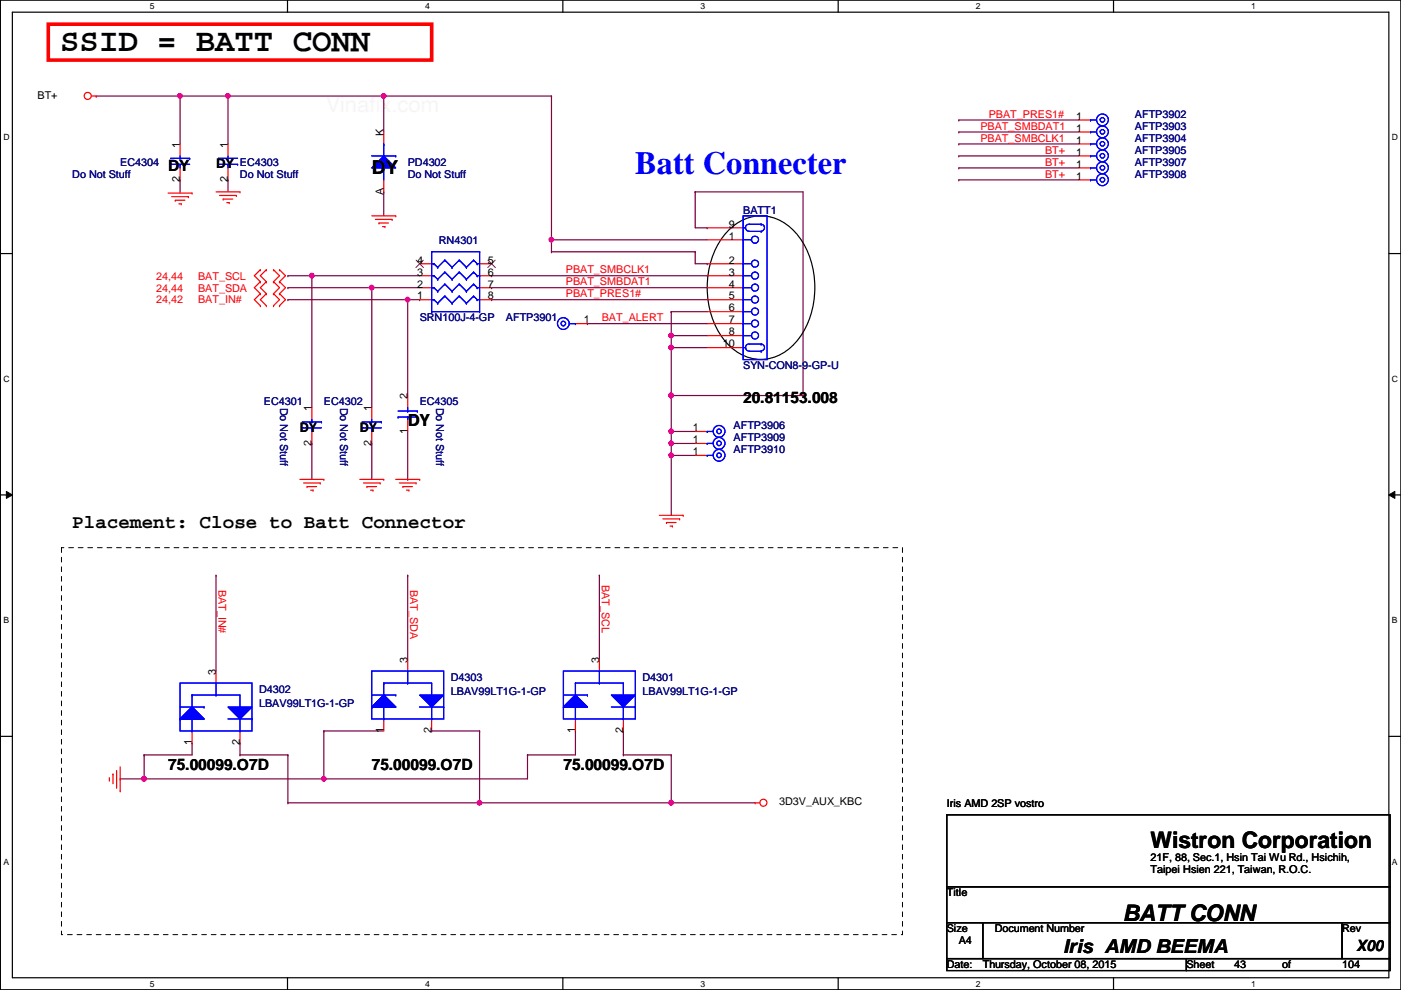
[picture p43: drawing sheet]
<svg xmlns="http://www.w3.org/2000/svg" width="297mm" height="210mm" viewBox="0 0 297 210" stroke-linecap="round" stroke-linejoin="round" font-family="sans-serif">
<defs><g id="words">
<text font-size="6.9" x="12.8" y="10.8">SSID = BATT CONN</text>
<text font-size="6.9" fill="#00f" x="134.7" y="36.8">Batt Connecter</text>
<g font-size="4.8">
<text x="243.9" y="179.8">Wistron Corporation</text>
<text x="238.1" y="195.2">BATT CONN</text>
</g>
<g font-size="4.7" fill="#4e4e4e">
<text x="69.1" y="23.8">Vinaf</text>
<text x="78.3" y="23.8">ix.com</text>
</g>
<g font-size="4.1">
<text x="78.8" y="36.8">DY</text>
<text x="86.4" y="90.3">DY</text>
<text x="15.3" y="111.9">Placement: Close to Batt Connector</text>
<text x="225.4" y="202.1">Iris AMD BEEMA</text>
</g>
<g font-size="3.3">
<text x="35.6" y="36.2">DY</text>
<text x="157.6" y="85.4">20.81153.008</text>
<text x="35.6" y="163.2">75.00099.O7D</text>
<text x="78.8" y="163.2">75.00099.O7D</text>
<text x="119.5" y="163.2">75.00099.O7D</text>
<text x="287.6" y="201.7">X00</text>
</g>
<g font-size="2.8">
<text x="45.8" y="35.7">DY</text>
<text x="63.6" y="91.6">DY</text>
<text x="76.3" y="91.6">DY</text>
</g>
<g font-size="2.3">
<text x="8" y="20.9">BT+</text>
<text x="81.3" y="28.7" transform="rotate(-90 81.3 28.7)">K</text>
<text x="228.2" y="27.9">1</text>
<text x="228.2" y="25.4">1</text>
<text x="38.1" y="31.3" transform="rotate(-90 38.1 31.3)">1</text>
<text x="48.3" y="31.3" transform="rotate(-90 48.3 31.3)">1</text>
<text x="228.2" y="33">1</text>
<text x="228.2" y="30.5">1</text>
<text x="228.2" y="35.6">1</text>
<text x="38.1" y="38.7" transform="rotate(-90 38.1 38.7)">2</text>
<text x="48.3" y="38.7" transform="rotate(-90 48.3 38.7)">2</text>
<text x="81.3" y="41.4" transform="rotate(-90 81.3 41.4)">A</text>
<text x="228.2" y="38.1">1</text>
<text x="154.5" y="50.8">1</text>
<text x="154.5" y="48.3">9</text>
<text x="88.5" y="58.4">3</text>
<text x="88.5" y="55.9">4</text>
<text x="103.5" y="55.9">5</text>
<text x="103.5" y="58.4">6</text>
<text x="154.5" y="55.9">2</text>
<text x="154.5" y="58.4">3</text>
<text x="88.5" y="63.5">1</text>
<text x="88.5" y="61">2</text>
<text x="103.5" y="61">7</text>
<text x="103.5" y="63.5">8</text>
<text x="154.5" y="61">4</text>
<text x="154.5" y="63.5">5</text>
<text x="123.8" y="68.6">1</text>
<text x="154.5" y="66">6</text>
<text x="154.5" y="68.6">7</text>
<text x="154.5" y="71.1">8</text>
<text x="153.2" y="73.7">10</text>
<text x="66.1" y="87.2" transform="rotate(-90 66.1 87.2)">1</text>
<text x="78.8" y="87.2" transform="rotate(-90 78.8 87.2)">1</text>
<text x="86.4" y="84.6" transform="rotate(-90 86.4 84.6)">2</text>
<text x="66.1" y="94.5" transform="rotate(-90 66.1 94.5)">2</text>
<text x="78.8" y="94.5" transform="rotate(-90 78.8 94.5)">2</text>
<text x="86.4" y="92" transform="rotate(-90 86.4 92)">1</text>
<text x="146.9" y="91.4">1</text>
<text x="146.9" y="94">1</text>
<text x="146.9" y="96.5">1</text>
<text x="45.8" y="143" transform="rotate(-90 45.8 143)">3</text>
<text x="86.4" y="140.5" transform="rotate(-90 86.4 140.5)">3</text>
<text x="127" y="140.5" transform="rotate(-90 127 140.5)">3</text>
<text x="81.3" y="155.5" transform="rotate(-90 81.3 155.5)">1</text>
<text x="91.5" y="155.5" transform="rotate(-90 91.5 155.5)">2</text>
<text x="122" y="155.5" transform="rotate(-90 122 155.5)">1</text>
<text x="132.1" y="155.5" transform="rotate(-90 132.1 155.5)">2</text>
<text x="40.7" y="158" transform="rotate(-90 40.7 158)">1</text>
<text x="50.8" y="158" transform="rotate(-90 50.8 158)">2</text>
<text x="165.2" y="170.8">3D3V_AUX_KBC</text>
<text x="200.7" y="171">Iris AMD 2SP vostro</text>
<text x="243.9" y="182.5">21F, 88, Sec.1, Hsin Tai Wu Rd., Hsichih,</text>
<text x="243.9" y="185.1">Taipei Hsien 221, Taiwan, R.O.C.</text>
<text x="200.7" y="190.1">Title</text>
<text x="200.7" y="197.7">Size</text>
<text x="210.9" y="197.7">Document Number</text>
<text x="284.6" y="197.7">Rev</text>
<text x="203.3" y="200.2">A4</text>
<text x="200.7" y="205.3">Date:</text>
<text x="208.4" y="205.3">Thursday, October 08, 2015</text>
<text x="251.5" y="205.3">Sheet</text>
<text x="261.7" y="205.3">43</text>
<text x="271.9" y="205.3">of</text>
<text x="284.6" y="205.3">104</text>
</g>
<g font-size="2.3" fill="#f00">
<text x="207.9" y="27.5">PBAT_SMBDAT1</text>
<text x="209.6" y="24.9">PBAT_PRES1#</text>
<text x="207.9" y="30">PBAT_SMBCLK1</text>
<text x="221.6" y="32.6">BT+</text>
<text x="221.6" y="35.1">BT+</text>
<text x="221.6" y="37.6">BT+</text>
<text x="33.1" y="59.3">24,44</text>
<text x="42" y="59.3">BAT_SCL</text>
<text x="120" y="58">PBAT_SMBCLK1</text>
<text x="33.1" y="64.3">24,42</text>
<text x="33.1" y="61.8">24,44</text>
<text x="42" y="64.3">BAT_IN#</text>
<text x="42" y="61.8">BAT_SDA</text>
<text x="120" y="63">PBAT_PRES1#</text>
<text x="120" y="60.5">PBAT_SMBDAT1</text>
<text x="127.6" y="68.1">BAT_ALERT</text>
<text x="46.3" y="125" transform="rotate(90 46.3 125)">BAT_IN#</text>
<text x="86.9" y="125" transform="rotate(90 86.9 125)">BAT_SDA</text>
<text x="127.6" y="124" transform="rotate(90 127.6 124)">BAT_SCL</text>
</g>
<g font-size="2.3" fill="#000080">
<text x="240.6" y="27.5">AFTP3903</text>
<text x="240.6" y="25">AFTP3902</text>
<text x="25.5" y="35.1">EC4304</text>
<text x="50.9" y="35.1">EC4303</text>
<text x="86.4" y="35.1">PD4302</text>
<text x="240.6" y="32.6">AFTP3905</text>
<text x="240.6" y="30.1">AFTP3904</text>
<text x="240.6" y="35.1">AFTP3907</text>
<text x="15.3" y="37.7">Do Not Stuff</text>
<text x="50.9" y="37.7">Do Not Stuff</text>
<text x="86.4" y="37.7">Do Not Stuff</text>
<text x="240.6" y="37.7">AFTP3908</text>
<text x="157.6" y="45.3">BATT1</text>
<text x="93" y="51.6">RN4301</text>
<text x="89" y="68.2">SRN100J-4-GP</text>
<text x="107.3" y="68.2">AFTP3901</text>
<text x="157.6" y="78.3">SYN-CON8-9-GP-U</text>
<text x="56" y="85.9">EC4301</text>
<text x="59.4" y="86.4" transform="rotate(90 59.4 86.4)">Do Not Stuff</text>
<text x="68.7" y="85.9">EC4302</text>
<text x="72.1" y="86.4" transform="rotate(90 72.1 86.4)">Do Not Stuff</text>
<text x="89" y="85.9">EC4305</text>
<text x="92.5" y="86.4" transform="rotate(90 92.5 86.4)">Do Not Stuff</text>
<text x="155.5" y="91">AFTP3906</text>
<text x="155.5" y="93.6">AFTP3909</text>
<text x="155.5" y="96.1">AFTP3910</text>
<text x="54.9" y="146.9">D4302</text>
<text x="54.9" y="149.9">LBAV99LT1G-1-GP</text>
<text x="95.6" y="144.4">D4303</text>
<text x="95.6" y="147.4">LBAV99LT1G-1-GP</text>
<text x="136.2" y="144.4">D4301</text>
<text x="136.2" y="147.4">LBAV99LT1G-1-GP</text>
</g>
<g font-size="1.8">
<text x="31.8" y="1.9">5</text>
<text x="90.1" y="1.9">4</text>
<text x="148.5" y="1.9">3</text>
<text x="206.9" y="1.9">2</text>
<text x="265.3" y="1.9">1</text>
<text x=".7" y="29.8">D</text>
<text x="295.1" y="29.8">D</text>
<text x=".7" y="80.9">C</text>
<text x="295.1" y="80.9">C</text>
<text x=".7" y="132.1">B</text>
<text x="295.1" y="132.1">B</text>
<text x=".7" y="183.3">A</text>
<text x="295.1" y="183.3">A</text>
<text x="31.8" y="209.2">5</text>
<text x="90.1" y="209.2">4</text>
<text x="148.5" y="209.2">3</text>
<text x="206.9" y="209.2">2</text>
<text x="265.3" y="209.2">1</text>
</g>
</g></defs>
<path d="M.1 0h296.9v209.8h-296.9zM2.6 2.6h291.9v204.7h-291.9z" fill="none" stroke="#000" stroke-width=".25"/>
<g fill="#fff">
<path d="M31.8 .3h1v2h-1z"/>
<path d="M31.8 207.6h1v1.9h-1z"/>
</g>
<path d="M61 0v2.6M61 207.3v2.5" fill="none" stroke="#000" stroke-width=".25"/>
<g fill="#fff">
<path d="M90.1 .3h1v2h-1z"/>
<path d="M90.1 207.6h1v1.9h-1z"/>
</g>
<path d="M119.3 0v2.6M119.3 207.3v2.5" fill="none" stroke="#000" stroke-width=".25"/>
<g fill="#fff">
<path d="M148.5 .3h1v2h-1z"/>
<path d="M148.5 207.6h1v1.9h-1z"/>
</g>
<path d="M177.7 0v2.6M177.7 207.3v2.5" fill="none" stroke="#000" stroke-width=".25"/>
<g fill="#fff">
<path d="M206.9 .3h1v2h-1z"/>
<path d="M206.9 207.6h1v1.9h-1z"/>
</g>
<path d="M236.1 0v2.6M236.1 207.3v2.5" fill="none" stroke="#000" stroke-width=".25"/>
<g fill="#fff">
<path d="M265.3 .3h.9v2h-.9z"/>
<path d="M265.3 207.6h.9v1.9h-.9z"/>
<path d="M.7 28.2h1.3v1.9h-1.3z"/>
<path d="M295.1 28.2h1.3v1.9h-1.3z"/>
<path d="M.7 79.3h1.3v2h-1.3z"/>
<path d="M295.1 79.3h1.3v2h-1.3z"/>
</g>
<path d="M.1 53.8h2.5M294.5 53.8h2.5" fill="none" stroke="#000" stroke-width=".25"/>
<g fill="#fff">
<path d="M.7 130.5h1.2v2h-1.2z"/>
<path d="M295.1 130.5h1.2v2h-1.2z"/>
</g>
<path d="M.1 104.9h2.5M294.5 104.9h2.5" fill="none" stroke="#000" stroke-width=".25"/>
<path d="M1.4 104.2l1.2 .7-1.2 .8zM294.5 104.9l1.2-.7v1.5z" fill="#000"/>
<path d="M1.4 104.2l1.2 .7-1.2 .8zM294.5 104.9l1.2-.7v1.5z" fill="none" stroke="#000" stroke-width=".21"/>
<g fill="#fff">
<path d="M.7 181.7h1.2v2h-1.2z"/>
<path d="M295.1 181.7h1.2v2h-1.2z"/>
</g>
<path d="M.1 156.1h2.5M294.5 156.1h2.5" fill="none" stroke="#000" stroke-width=".25"/>
<g fill="none" stroke="#800040" stroke-width=".25">
<path d="M45.8 122h.1M45.8 122v20.3M86.4 122h.1M86.4 122v17.7M127.1 122h.1M127.1 122v17.7M68.7 155h.1M68.7 155v10.1h-38.1M91.5 155h.1M91.5 155h10.2M101.7 155h.1M101.7 155v15.2h-40.7"/>
<path d="M30.6 160.1h.1M30.6 165.1h.1M30.6 160.1v5M61 170.2h.1M61 160.1h.1M61 160.1v10.1M142.3 170.2h.1M142.3 170.2h17.8"/>
</g>
<circle cx="30.5" cy="165.1" r=".49" fill="#f0f"/>
<circle cx="30.5" cy="165.1" r=".49" fill="none" stroke="#f0f" stroke-width=".25"/>
<path d="M101.7 170.2h.1M101.7 170.2h40.6" fill="none" stroke="#800040" stroke-width=".25"/>
<circle cx="142.3" cy="170.2" r=".49" fill="#f0f"/>
<circle cx="142.3" cy="170.2" r=".49" fill="none" stroke="#f0f" stroke-width=".25"/>
<circle cx="101.7" cy="170.2" r=".49" fill="#f0f"/>
<circle cx="101.7" cy="170.2" r=".49" fill="none" stroke="#f0f" stroke-width=".25"/>
<path d="M25.5 165.1h.1M25.5 165.1h5.1M142.3 160.1h.1M142.3 160.1v10.1" fill="none" stroke="#800040" stroke-width=".25"/>
<circle cx="30.5" cy="165.1" r=".49" fill="#f0f"/>
<circle cx="30.5" cy="165.1" r=".49" fill="none" stroke="#f0f" stroke-width=".25"/>
<path d="M68.7 155h.1M68.7 155h12.7M50.9 160.1h.1M50.9 160.1h10.1M68.7 165.1h.1M111.8 160.1h.1M111.8 160.1h10.2M111.8 160.1v5h-43.1" fill="none" stroke="#800040" stroke-width=".25"/>
<circle cx="68.6" cy="165.1" r=".49" fill="#f0f"/>
<circle cx="68.6" cy="165.1" r=".49" fill="none" stroke="#f0f" stroke-width=".25"/>
<g fill="none" stroke="#800040" stroke-width=".25">
<path d="M38.2 38.1h.1M38.2 38.1v2.8M48.3 38.1h.1M48.3 38.1v2.6M116.9 20.4h.1M116.9 20.4v33M81.4 40.7h.1M81.4 40.7v5.1M104.2 58.5h.1M104.2 58.5h45.7M116.9 50.8h.1M147.4 55.9h2.5"/>
<path d="M149.9 55.9h.1M61 63.5h.1M61 63.5h28M89 63.5h.1M142.3 71.2h.1M142.3 71.2h7.6M30.6 160.1h.1M30.6 160.1h10.1M132.2 160.1h.1M132.2 160.1h10.1"/>
</g>
<circle cx="86.4" cy="63.5" r=".49" fill="#f0f"/>
<circle cx="86.4" cy="63.5" r=".49" fill="none" stroke="#f0f" stroke-width=".25"/>
<g fill="none" stroke="#800040" stroke-width=".25">
<path d="M61 58.5h.1M61 58.5h5.1M66.1 58.5h.1M66.1 58.5v27.9M116.9 53.4h.1M116.9 53.4h30.5M61 61h.1M61 61h17.8M78.8 61h.1M78.8 61v25.4M104.2 63.5h.1M104.2 63.5h45.7"/>
<path d="M142.3 66.1h.1M142.3 73.7h.1M142.3 66.1h7.6M142.3 73.7v10.2M66.1 94h.1M66.1 94v7.6M78.8 94h.1M78.8 94v7.6M86.4 91.5v10.1M142.3 96.6h.1M142.3 96.6v12.7M86.4 101.6h.1"/>
</g>
<circle cx="78.8" cy="61" r=".49" fill="#f0f"/>
<circle cx="78.8" cy="61" r=".49" fill="none" stroke="#f0f" stroke-width=".25"/>
<path d="M142.3 83.9h.1M142.3 83.9h28" fill="none" stroke="#800040" stroke-width=".25"/>
<circle cx="142.3" cy="83.8" r=".49" fill="#f0f"/>
<circle cx="142.3" cy="83.8" r=".49" fill="none" stroke="#f0f" stroke-width=".25"/>
<path d="M66.1 58.5h.1M66.1 58.5h22.9" fill="none" stroke="#800040" stroke-width=".25"/>
<circle cx="66.1" cy="58.4" r=".49" fill="#f0f"/>
<circle cx="66.1" cy="58.4" r=".49" fill="none" stroke="#f0f" stroke-width=".25"/>
<path d="M142.3 83.9h.1M142.3 83.9v7.6" fill="none" stroke="#800040" stroke-width=".25"/>
<circle cx="142.3" cy="83.8" r=".49" fill="#f0f"/>
<circle cx="142.3" cy="83.8" r=".49" fill="none" stroke="#f0f" stroke-width=".25"/>
<path d="M142.3 66.1h.1M142.3 73.7h.1M142.3 66.1v5.1M142.3 73.7h7.6" fill="none" stroke="#800040" stroke-width=".25"/>
<circle cx="142.3" cy="73.7" r=".49" fill="#f0f"/>
<circle cx="142.3" cy="73.7" r=".49" fill="none" stroke="#f0f" stroke-width=".25"/>
<path d="M142.3 71.2h.1M142.3 71.2v2.5" fill="none" stroke="#800040" stroke-width=".25"/>
<circle cx="142.3" cy="71.1" r=".49" fill="#f0f"/>
<circle cx="142.3" cy="71.1" r=".49" fill="none" stroke="#f0f" stroke-width=".25"/>
<path d="M78.8 61h.1M78.8 61h10.2M86.4 63.5h.1M86.4 63.5v20.4M104.2 61h.1M104.2 61h45.7M142.3 91.5h.1M142.3 91.5h5.1" fill="none" stroke="#800040" stroke-width=".25"/>
<circle cx="142.3" cy="91.5" r=".49" fill="#f0f"/>
<circle cx="142.3" cy="91.5" r=".49" fill="none" stroke="#f0f" stroke-width=".25"/>
<path d="M38.2 20.4h.1M38.2 20.4h78.7M48.3 20.4h.1M48.3 20.4v10.1M81.4 20.4h.1M147.4 40.7h.1M147.4 53.4h.1M147.4 40.7v7.6M147.4 53.4v2.5M147.4 40.7h22.9M124.5 68.6h.1M124.5 68.6h25.4" fill="none" stroke="#800040" stroke-width=".25"/>
<circle cx="81.3" cy="20.3" r=".49" fill="#f0f"/>
<circle cx="81.3" cy="20.3" r=".49" fill="none" stroke="#f0f" stroke-width=".25"/>
<circle cx="48.3" cy="20.3" r=".49" fill="#f0f"/>
<circle cx="48.3" cy="20.3" r=".49" fill="none" stroke="#f0f" stroke-width=".25"/>
<path d="M38.2 20.4h.1M38.2 20.4v10.1M147.4 48.3h2.5M149.9 48.3h.1M170.3 40.7v43.2M170.3 83.9h.1" fill="none" stroke="#800040" stroke-width=".25"/>
<circle cx="38.2" cy="20.3" r=".49" fill="#f0f"/>
<circle cx="38.2" cy="20.3" r=".49" fill="none" stroke="#f0f" stroke-width=".25"/>
<path d="M20.4 20.4h.1M20.4 20.4h17.8M203.3 25.4h.1M203.3 33.1h.1M203.3 30.5h.1M203.3 28h.1M203.3 25.4h25.4M203.3 33.1h25.4M203.3 30.5h25.4M203.3 28h25.4M116.9 50.8h.1M116.9 50.8h33" fill="none" stroke="#800040" stroke-width=".25"/>
<circle cx="116.9" cy="50.8" r=".49" fill="#f0f"/>
<circle cx="116.9" cy="50.8" r=".49" fill="none" stroke="#f0f" stroke-width=".25"/>
<g fill="none" stroke="#800040" stroke-width=".25">
<path d="M81.4 20.4h.1M81.4 20.4v7.6M203.3 35.6h.1M203.3 38.1h.1M203.3 35.6h25.4M203.3 38.1h25.4M142.3 94h.1M142.3 94h5.1M40.7 157.5h.1M40.7 157.5v2.6M50.9 157.5h.1M50.9 157.5v2.6"/>
<path d="M122 155h.1M122 155v5.1M132.2 155h.1M132.2 155v5.1"/>
</g>
<circle cx="142.3" cy="94" r=".49" fill="#f0f"/>
<circle cx="142.3" cy="94" r=".49" fill="none" stroke="#f0f" stroke-width=".25"/>
<path d="M142.3 91.5h.1M142.3 96.6h.1M142.3 91.5v2.5M142.3 96.6h5.1" fill="none" stroke="#800040" stroke-width=".25"/>
<circle cx="142.3" cy="96.5" r=".49" fill="#f0f"/>
<circle cx="142.3" cy="96.5" r=".49" fill="none" stroke="#f0f" stroke-width=".25"/>
<path d="M142.3 94h.1M142.3 94v2.6" fill="none" stroke="#800040" stroke-width=".25"/>
<g fill="none" stroke="#f00" stroke-width=".25">
<path d="M19.4 20.4h1M20.4 20.4h.1M38.2 30.5v2.6M38.2 35.6v2.5M48.3 30.5v2.6M48.3 35.6v2.5M228.7 28h2.5M228.7 25.4h2.5M228.7 33.1h2.5M35.6 40.9h5.1M36.4 41.7h3.6M37.2 42.5h.1"/>
<path d="M37.2 42.5h2M37.9 43.2h.5M38.4 43.2h.1M40 41.7h.1M40.7 40.9h.1M45.8 40.7h5.1M46.6 41.4h3.5M47.3 42.2h.1M47.3 42.2h2.1M48.1 43h.5M48.6 43h.1M50.1 41.4h.1"/>
<path d="M50.9 40.7h.1M55.2 59.7h.1M55.2 57.2h.1M55.2 59.7l-1.3 1.3 1.3 1.3M55.2 57.2l-1.3 1.3 1.3 1.2M56.5 59.7h.1M56.5 57.2h.1M56.5 59.7l-1.3 1.3 1.3 1.3M56.5 57.2l-1.3 1.3 1.3 1.2M58 59.7h.1M58 57.2h.1M58 59.7l1.3 1.3-1.3 1.3"/>
<path d="M58 57.2l1.3 1.3-1.3 1.2M59.3 59.7h.1M59.3 57.2h.1M59.3 59.7l1.2 1.3-1.2 1.3M59.3 57.2l1.2 1.3-1.2 1.2M78.8 45.8h5.1M79.6 46.5h3.5M80.3 47.3h.1M80.3 47.3h2.1M81.1 48h.5M81.6 48h.1M83.1 46.5h.1"/>
<path d="M83.9 45.8h.1M55.2 64.8h.1M55.2 62.3h.1M55.2 62.3l-1.3 1.2 1.3 1.3M56.5 64.8h.1M56.5 62.3h.1M56.5 62.3l-1.3 1.2 1.3 1.3M58 62.3h.1M58 64.8h.1M58 62.3l1.3 1.2-1.3 1.3M59.3 64.8h.1M59.3 62.3h.1"/>
<path d="M59.3 62.3l1.2 1.2-1.2 1.3M66.1 86.4v2.5M66.1 91.5v2.5M86.4 83.9v2.5M86.4 88.9v2.6M147.4 91.5h2.5M63.6 101.6h5.1M64.3 102.4h3.6M65.1 103.2h.1M65.1 103.2h2M65.9 103.9h.5M66.4 103.9h.1"/>
<path d="M67.9 102.4h.1M68.7 101.6h.1M76.3 101.6h5.1M77 102.4h3.6M77.8 103.2h.1M77.8 103.2h2M78.6 103.9h.5M79.1 103.9h.1M80.6 102.4h.1M81.4 101.6h.1M83.9 101.6h5.1M84.7 102.4h3.5"/>
<path d="M85.4 103.2h.1M85.4 103.2h2.1M86.2 103.9h.5M86.7 103.9h.1M88.2 102.4h.1M89 101.6h.1M139.8 109.3h5.1M140.5 110h3.6M141.3 110.8h.1M141.3 110.8h2M142.1 111.5h.5M142.6 111.5h.1"/>
<path d="M144.1 110h.1M144.9 109.3h.1M40.7 155v2.5M45.8 142.3v2.5M50.9 155v2.5M23.2 165.4h.1M23.2 164.9v.5M24 164.1h.1M24 164.1v2.1M24.7 166.9h.1M24.7 163.4v3.5M25.5 167.7h.1"/>
<path d="M25.5 162.6v5.1M160.1 170.2h.1M160.1 170.2h1"/>
<circle cx="18.6" cy="20.3" r=".75"/>
<circle cx="161.9" cy="170.2" r=".75"/>
</g>
<path d="M154.6 48.7a9.3 9.3 0 0 1 14.4 1 18.8 18.8 0 0 1 0 22.6 9.4 9.4 0 0 1-15.3 0 18.9 18.9 0 0 1 0-22.6zM200.7 172.8h94v15.2h-94zM200.7 188h94v7.6h-94zM200.7 195.6h7.7v7.6h-7.7zM208.4 195.6h76.2v7.6h-76.2zM284.6 195.6h10.1v7.6h-10.1zM200.7 203.2h50.8v2.6h-50.8zM251.5 203.2h43.2v2.6h-43.2z" fill="none" stroke="#000" stroke-width=".25"/>
<path d="M10.2 5.1h81.3v7.6h-81.3z" fill="none" stroke="#f00" stroke-width=".76"/>
<path d="M13 116.1h178.3v82.1h-178.3z" fill="none" stroke="#000" stroke-width=".21" stroke-dasharray="1 1 1 1 1 1 1 1"/>
<g fill="none" stroke="#00f" stroke-width=".25">
<path d="M36.1 34.8h.1M36.1 33.6h4.1M36.1 34.8h4.1M38.2 33.6h.1M38.2 34.8h.1M38.2 33.1v.5M38.2 34.8v.8M40.2 33.6h.1M46.3 33.6h.1M46.3 33.6h4.1M46.3 34.8h4.1M48.3 33.6h.1"/>
<path d="M48.3 34.8h.1M48.3 33.1v.5M48.3 34.8v.8M50.4 34.8h.1M231.2 28h.1M231.2 25.4h.1M231.2 33.1h.1M231.2 28h1.3M231.2 25.4h1.3M231.2 33.1h1.3M64.1 90.7h.1M64.1 89.5h4.1"/>
<path d="M64.1 90.7h4.1M66.1 89.5h.1M66.1 90.7h.1M66.1 88.9v.6M66.1 90.7v.8M68.2 89.5h.1M84.4 88.4h.1M84.4 88.4h4.1M84.4 87.2h4.1M86.4 88.4h.1M86.4 87.2h.1M86.4 86.4v.8"/>
<path d="M86.4 88.4v.5M88.5 87.2h.1M149.9 91.5h.1M149.9 91.5h1.3"/>
<circle cx="233.7" cy="28" r=".49"/>
<circle cx="233.7" cy="33" r=".49"/>
<circle cx="233.7" cy="25.4" r=".49"/>
<circle cx="233.7" cy="28" r="1.25"/>
<circle cx="233.7" cy="33" r="1.25"/>
<circle cx="233.7" cy="25.4" r="1.25"/>
<circle cx="152.5" cy="91.5" r=".49"/>
<circle cx="152.5" cy="91.5" r="1.25"/>
</g>
<path d="M48.3 149.9h5.1l-2.5 2.5z" fill="#00f"/>
<path d="M48.3 149.9h5.1l-2.5 2.5z" fill="none" stroke="#00f" stroke-width=".25"/>
<path d="M38.2 152.4l2.5-2.5 2.6 2.5z" fill="#00f"/>
<path d="M38.2 152.4l2.5-2.5 2.6 2.5z" fill="none" stroke="#00f" stroke-width=".25"/>
<path d="M38.2 152.4l2.5-2.5 2.6 2.5z" fill="#00f"/>
<g fill="none" stroke="#00f" stroke-width=".25">
<path d="M38.2 152.4l2.5-2.5 2.6 2.5zM38.2 144.8h15.2v10.2h-15.2zM38.2 152.4h.1M38.2 152.4h5.1M38.2 149.9h5.1M40.7 155h.1M40.7 149.9h.1M40.7 147.4h.1M40.7 147.4h10.2v2.5M40.7 147.4v2.5M40.7 152.4v2.6M43.3 149.9h.1"/>
<path d="M45.8 147.4h.1M45.8 144.8v2.6M48.3 152.4h5.1M50.9 149.9h.1M50.9 155h.1M50.9 152.4v2.6M53.4 152.4h.1"/>
</g>
<path d="M48.3 149.9h5.1l-2.5 2.5z" fill="#00f"/>
<path d="M48.3 149.9h5.1l-2.5 2.5z" fill="none" stroke="#00f" stroke-width=".25"/>
<path d="M38.2 152.4l2.5-2.5 2.6 2.5z" fill="#00f"/>
<path d="M38.2 152.4l2.5-2.5 2.6 2.5z" fill="none" stroke="#00f" stroke-width=".25"/>
<path d="M38.2 152.4l2.5-2.5 2.6 2.5z" fill="#00f"/>
<g fill="none" stroke="#00f" stroke-width=".25">
<path d="M231.2 30.5h.1M231.2 30.5h1.3M157.6 45.8h5v30.4h-5zM157.6 50.8h.1M157.6 55.9h.1M157.6 58.5h.1M157.6 48.3h.5M157.6 50.8h1.7M157.6 55.9h1.7M157.6 58.5h1.7M158.1 48.3h.1M158.8 49.1h2.6"/>
<path d="M161.4 47.5h-2.6a.74 .74 0 0 0-.7 .8 .74 .74 0 0 0 .7 .7M161.4 47.5a.74 .74 0 0 1 .7 .8 .74 .74 0 0 1-.7 .7M161.4 47.5h.1M161.4 49.1h.1M157.6 63.5h.1M157.6 61h.1M157.6 68.6h.1M157.6 71.2h.1M157.6 66.1h.1M157.6 63.5h1.7M157.6 61h1.7M157.6 68.6h1.7"/>
<path d="M157.6 71.2h1.7M157.6 66.1h1.7M157.6 73.7h.5M158.1 73.7h.1M158.8 74.5h2.6M161.4 72.9h-2.6a.74 .74 0 0 0-.7 .8 .74 .74 0 0 0 .7 .7M161.4 72.9a.74 .74 0 0 1 .7 .8 .74 .74 0 0 1-.7 .7M161.4 72.9h.1M161.4 74.5h.1M38.2 152.4l2.5-2.5 2.6 2.5zM38.2 144.8h15.2v10.2h-15.2zM38.2 152.4h.1"/>
<path d="M38.2 152.4h5.1M38.2 149.9h5.1M40.7 155h.1M40.7 149.9h.1M40.7 147.4h.1M40.7 147.4h10.2v2.5M40.7 147.4v2.5M40.7 152.4v2.6M43.3 149.9h.1M45.8 147.4h.1M45.8 144.8v2.6M48.3 152.4h5.1"/>
<path d="M50.9 149.9h.1M50.9 155h.1M50.9 152.4v2.6M53.4 152.4h.1"/>
<circle cx="233.7" cy="30.5" r=".49"/>
<circle cx="233.7" cy="30.5" r="1.25"/>
<circle cx="160.1" cy="50.8" r=".75"/>
<circle cx="160.1" cy="58.4" r=".75"/>
<circle cx="160.1" cy="55.9" r=".75"/>
<circle cx="160.1" cy="71.1" r=".75"/>
<circle cx="160.1" cy="66.1" r=".75"/>
<circle cx="160.1" cy="68.6" r=".75"/>
<circle cx="160.1" cy="61" r=".75"/>
<circle cx="160.1" cy="63.5" r=".75"/>
</g>
<g fill="none" stroke="#f00" stroke-width=".25">
<path d="M228.7 30.5h2.5M149.9 50.8h7.7M149.9 55.9h7.7M149.9 58.5h7.7M149.9 48.3h7.7M149.9 61h7.7M149.9 63.5h7.7M149.9 66.1h7.7M149.9 68.6h7.7M149.9 71.2h7.7M149.9 73.7h7.7M127.1 139.7v2.6"/>
<path d="M122 152.4v2.6M132.2 152.4v2.6"/>
</g>
<path d="M129.6 147.4h5.1l-2.5 2.5z" fill="#00f"/>
<path d="M129.6 147.4h5.1l-2.5 2.5z" fill="none" stroke="#00f" stroke-width=".25"/>
<path d="M119.5 149.9l2.5-2.5 2.5 2.5z" fill="#00f"/>
<path d="M119.5 149.9l2.5-2.5 2.5 2.5z" fill="none" stroke="#00f" stroke-width=".25"/>
<path d="M119.5 149.9l2.5-2.5 2.5 2.5z" fill="#00f"/>
<g fill="none" stroke="#00f" stroke-width=".25">
<path d="M119.5 149.9l2.5-2.5 2.5 2.5zM119.5 142.3h15.2v10.1h-15.2zM119.5 149.9h.1M119.5 149.9h5M119.5 147.4h5M122 152.4h.1M122 147.4h.1M122 144.8h.1M122 144.8h10.2v2.6M122 144.8v2.6M122 149.9v2.5M124.5 147.4h.1"/>
<path d="M127.1 144.8h.1M127.1 142.3v2.5M129.6 149.9h5.1M132.2 147.4h.1M132.2 152.4h.1M132.2 149.9v2.5M134.7 149.9h.1"/>
</g>
<path d="M129.6 147.4h5.1l-2.5 2.5z" fill="#00f"/>
<path d="M129.6 147.4h5.1l-2.5 2.5z" fill="none" stroke="#00f" stroke-width=".25"/>
<path d="M119.5 149.9l2.5-2.5 2.5 2.5z" fill="#00f"/>
<path d="M119.5 149.9l2.5-2.5 2.5 2.5z" fill="none" stroke="#00f" stroke-width=".25"/>
<path d="M119.5 149.9l2.5-2.5 2.5 2.5z" fill="#00f"/>
<g fill="none" stroke="#00f" stroke-width=".25">
<path d="M231.2 35.6h.1M231.2 35.6h1.3M120.7 68.6h1.3M122 68.6h.1M119.5 149.9l2.5-2.5 2.5 2.5zM119.5 142.3h15.2v10.1h-15.2zM119.5 149.9h.1M119.5 149.9h5M119.5 147.4h5M122 152.4h.1M122 147.4h.1M122 144.8h.1"/>
<path d="M122 144.8h10.2v2.6M122 144.8v2.6M122 149.9v2.5M124.5 147.4h.1M127.1 144.8h.1M127.1 142.3v2.5M129.6 149.9h5.1M132.2 147.4h.1M132.2 152.4h.1M132.2 149.9v2.5M134.7 149.9h.1"/>
<circle cx="233.7" cy="35.6" r=".49"/>
<circle cx="233.7" cy="35.6" r="1.25"/>
<circle cx="119.4" cy="68.6" r=".49"/>
<circle cx="119.4" cy="68.6" r="1.25"/>
</g>
<path d="M81.4 28v2.5M81.4 38.1v2.6M228.7 35.6h2.5M122 68.6h2.5" fill="none" stroke="#f00" stroke-width=".25"/>
<path d="M81.4 33.1l2.5 2.5h-5.1z" fill="#00f"/>
<path d="M78.8 33.1h5.1M81.4 33.1l2.5 2.5h-5.1zM81.4 35.6h.1M81.4 30.5h.1M81.4 30.5v2.6M81.4 35.6v2.5M83.9 33.1h.1" fill="none" stroke="#00f" stroke-width=".25"/>
<path d="M81.4 33.1l2.5 2.5h-5.1z" fill="#00f"/>
<g fill="none" stroke="#00f" stroke-width=".25">
<path d="M78.8 33.1h5.1M81.4 33.1l2.5 2.5h-5.1zM81.4 35.6h.1M81.4 30.5h.1M81.4 30.5v2.6M81.4 35.6v2.5M83.9 33.1h.1M231.2 38.1h.1M231.2 38.1h1.3M91.5 55.9h.1M91.5 53.4h.1M91.5 58.5h.5"/>
<path d="M91.5 55.9h.5M91.5 53.4h10.2M91.5 53.4v12.7M92 58.5h.1M92 55.9h.1M92 58.5l.8 .7M92 55.9l.8 .8M92.8 59.2h.1M92.8 56.7h.1M94.3 57.7h.1M94.3 55.2h.1M94.3 57.7l-1.5 1.5"/>
<path d="M94.3 57.7l1.5 1.5M94.3 55.2l1.5 1.5M94.3 55.2l-1.5 1.5M95.8 59.2h.1M95.8 56.7h.1M97.4 57.7h.1M97.4 55.2h.1M97.4 57.7l-1.6 1.5M97.4 57.7l1.5 1.5M97.4 55.2l1.5 1.5M97.4 55.2l-1.6 1.5M98.9 59.2h.1"/>
<path d="M98.9 56.7h.1M100.4 57.7h.1M100.4 55.2h.1M100.4 57.7l-1.5 1.5M100.4 57.7l.8 .8M100.4 55.2l.8 .7M100.4 55.2l-1.5 1.5M101.2 58.5h.1M101.2 55.9h.1M101.2 58.5h.5M101.2 55.9h.5M101.7 58.5h.1"/>
<path d="M101.7 53.4h.1M101.7 53.4v12.7M91.5 61h.1M91.5 66.1h.1M91.5 63.5h.5M91.5 61h.5M91.5 66.1h10.2M92 63.5h.1M92 61h.1M92 63.5l.8 .8M92 61l.8 .8M92.8 64.3h.1"/>
<path d="M92.8 61.8h.1M94.3 62.8h.1M94.3 60.2h.1M94.3 62.8l-1.5 1.5M94.3 62.8l1.5 1.5M94.3 60.2l1.5 1.6M94.3 60.2l-1.5 1.6M95.8 64.3h.1M95.8 61.8h.1M97.4 62.8h.1M97.4 60.2h.1M97.4 62.8l-1.6 1.5"/>
<path d="M97.4 62.8l1.5 1.5M97.4 60.2l1.5 1.6M97.4 60.2l-1.6 1.6M98.9 64.3h.1M98.9 61.8h.1M100.4 62.8h.1M100.4 60.2h.1M100.4 62.8l-1.5 1.5M100.4 62.8l.8 .7M100.4 60.2l.8 .8M100.4 60.2l-1.5 1.6M101.2 63.5h.1"/>
<path d="M101.2 61h.1M101.2 63.5h.5M101.2 61h.5M101.7 63.5h.1M101.7 66.1h.1M149.9 94h.1M149.9 94h1.3"/>
<circle cx="233.7" cy="38.1" r=".49"/>
<circle cx="233.7" cy="38.1" r="1.25"/>
<circle cx="152.5" cy="94" r=".49"/>
<circle cx="152.5" cy="94" r="1.25"/>
</g>
<g fill="none" stroke="#f00" stroke-width=".25">
<path d="M228.7 38.1h2.5M89 58.5h2.5M89 55.9h2.5M101.7 58.5h2.5M101.7 55.9h2.5M89 63.5h2.5M89 61h2.5M101.7 63.5h2.5M101.7 61h2.5M147.4 94h2.5M86.4 139.7v2.6M81.4 152.4v2.6"/>
<path d="M91.5 152.4v2.6"/>
</g>
<path d="M88.2 55.2l1.6 1.5M89.7 55.2l-1.5 1.5M103.5 55.2l1.5 1.5M105 55.2l-1.6 1.5" fill="none" stroke="#804000" stroke-width=".21"/>
<path d="M89 147.4h5.1l-2.6 2.5z" fill="#00f"/>
<path d="M89 147.4h5.1l-2.6 2.5z" fill="none" stroke="#00f" stroke-width=".25"/>
<path d="M78.8 149.9l2.6-2.5 2.5 2.5z" fill="#00f"/>
<path d="M78.8 149.9l2.6-2.5 2.5 2.5z" fill="none" stroke="#00f" stroke-width=".25"/>
<path d="M78.8 149.9l2.6-2.5 2.5 2.5z" fill="#00f"/>
<g fill="none" stroke="#00f" stroke-width=".25">
<path d="M78.8 149.9l2.6-2.5 2.5 2.5zM78.8 142.3h15.3v10.1h-15.3zM78.8 149.9h.1M78.8 149.9h5.1M78.8 147.4h5.1M81.4 152.4h.1M81.4 147.4h.1M81.4 144.8h.1M81.4 144.8h10.1v2.6M81.4 144.8v2.6M81.4 149.9v2.5M83.9 147.4h.1"/>
<path d="M86.4 144.8h.1M86.4 142.3v2.5M89 149.9h5.1M91.5 147.4h.1M91.5 152.4h.1M91.5 149.9v2.5M94.1 149.9h.1"/>
</g>
<path d="M89 147.4h5.1l-2.6 2.5z" fill="#00f"/>
<path d="M89 147.4h5.1l-2.6 2.5z" fill="none" stroke="#00f" stroke-width=".25"/>
<path d="M78.8 149.9l2.6-2.5 2.5 2.5z" fill="#00f"/>
<path d="M78.8 149.9l2.6-2.5 2.5 2.5z" fill="none" stroke="#00f" stroke-width=".25"/>
<path d="M78.8 149.9l2.6-2.5 2.5 2.5z" fill="#00f"/>
<g fill="none" stroke="#00f" stroke-width=".25">
<path d="M76.8 90.7h.1M76.8 89.5h4.1M76.8 90.7h4.1M78.8 89.5h.1M78.8 90.7h.1M78.8 88.9v.6M78.8 90.7v.8M80.9 89.5h.1M149.9 96.6h.1M149.9 96.6h1.3M78.8 149.9l2.6-2.5 2.5 2.5zM78.8 142.3h15.3v10.1h-15.3z"/>
<path d="M78.8 149.9h.1M78.8 149.9h5.1M78.8 147.4h5.1M81.4 152.4h.1M81.4 147.4h.1M81.4 144.8h.1M81.4 144.8h10.1v2.6M81.4 144.8v2.6M81.4 149.9v2.5M83.9 147.4h.1M86.4 144.8h.1M86.4 142.3v2.5"/>
<path d="M89 149.9h5.1M91.5 147.4h.1M91.5 152.4h.1M91.5 149.9v2.5M94.1 149.9h.1"/>
<circle cx="152.5" cy="96.5" r=".49"/>
<circle cx="152.5" cy="96.5" r="1.25"/>
</g>
<path d="M78.8 86.4v2.5M78.8 91.5v2.5M147.4 96.6h2.5" fill="none" stroke="#f00" stroke-width=".25"/>
<circle cx="30.5" cy="165.1" r=".49" fill="#f0f"/>
<circle cx="30.5" cy="165.1" r=".49" fill="none" stroke="#f0f" stroke-width=".25"/>
<circle cx="142.3" cy="170.2" r=".49" fill="#f0f"/>
<circle cx="142.3" cy="170.2" r=".49" fill="none" stroke="#f0f" stroke-width=".25"/>
<circle cx="101.7" cy="170.2" r=".49" fill="#f0f"/>
<circle cx="101.7" cy="170.2" r=".49" fill="none" stroke="#f0f" stroke-width=".25"/>
<circle cx="30.5" cy="165.1" r=".49" fill="#f0f"/>
<circle cx="30.5" cy="165.1" r=".49" fill="none" stroke="#f0f" stroke-width=".25"/>
<circle cx="68.6" cy="165.1" r=".49" fill="#f0f"/>
<circle cx="68.6" cy="165.1" r=".49" fill="none" stroke="#f0f" stroke-width=".25"/>
<circle cx="86.4" cy="63.5" r=".49" fill="#f0f"/>
<circle cx="86.4" cy="63.5" r=".49" fill="none" stroke="#f0f" stroke-width=".25"/>
<circle cx="78.8" cy="61" r=".49" fill="#f0f"/>
<circle cx="78.8" cy="61" r=".49" fill="none" stroke="#f0f" stroke-width=".25"/>
<circle cx="142.3" cy="83.8" r=".49" fill="#f0f"/>
<circle cx="142.3" cy="83.8" r=".49" fill="none" stroke="#f0f" stroke-width=".25"/>
<circle cx="66.1" cy="58.4" r=".49" fill="#f0f"/>
<circle cx="66.1" cy="58.4" r=".49" fill="none" stroke="#f0f" stroke-width=".25"/>
<circle cx="142.3" cy="83.8" r=".49" fill="#f0f"/>
<circle cx="142.3" cy="83.8" r=".49" fill="none" stroke="#f0f" stroke-width=".25"/>
<circle cx="142.3" cy="73.7" r=".49" fill="#f0f"/>
<circle cx="142.3" cy="73.7" r=".49" fill="none" stroke="#f0f" stroke-width=".25"/>
<circle cx="142.3" cy="71.1" r=".49" fill="#f0f"/>
<circle cx="142.3" cy="71.1" r=".49" fill="none" stroke="#f0f" stroke-width=".25"/>
<circle cx="142.3" cy="91.5" r=".49" fill="#f0f"/>
<circle cx="142.3" cy="91.5" r=".49" fill="none" stroke="#f0f" stroke-width=".25"/>
<circle cx="81.3" cy="20.3" r=".49" fill="#f0f"/>
<circle cx="81.3" cy="20.3" r=".49" fill="none" stroke="#f0f" stroke-width=".25"/>
<circle cx="48.3" cy="20.3" r=".49" fill="#f0f"/>
<circle cx="48.3" cy="20.3" r=".49" fill="none" stroke="#f0f" stroke-width=".25"/>
<circle cx="38.2" cy="20.3" r=".49" fill="#f0f"/>
<circle cx="38.2" cy="20.3" r=".49" fill="none" stroke="#f0f" stroke-width=".25"/>
<circle cx="116.9" cy="50.8" r=".49" fill="#f0f"/>
<circle cx="116.9" cy="50.8" r=".49" fill="none" stroke="#f0f" stroke-width=".25"/>
<circle cx="142.3" cy="94" r=".49" fill="#f0f"/>
<circle cx="142.3" cy="94" r=".49" fill="none" stroke="#f0f" stroke-width=".25"/>
<circle cx="142.3" cy="96.5" r=".49" fill="#f0f"/>
<circle cx="142.3" cy="96.5" r=".49" fill="none" stroke="#f0f" stroke-width=".25"/>
<use href="#words"/>
</svg>
